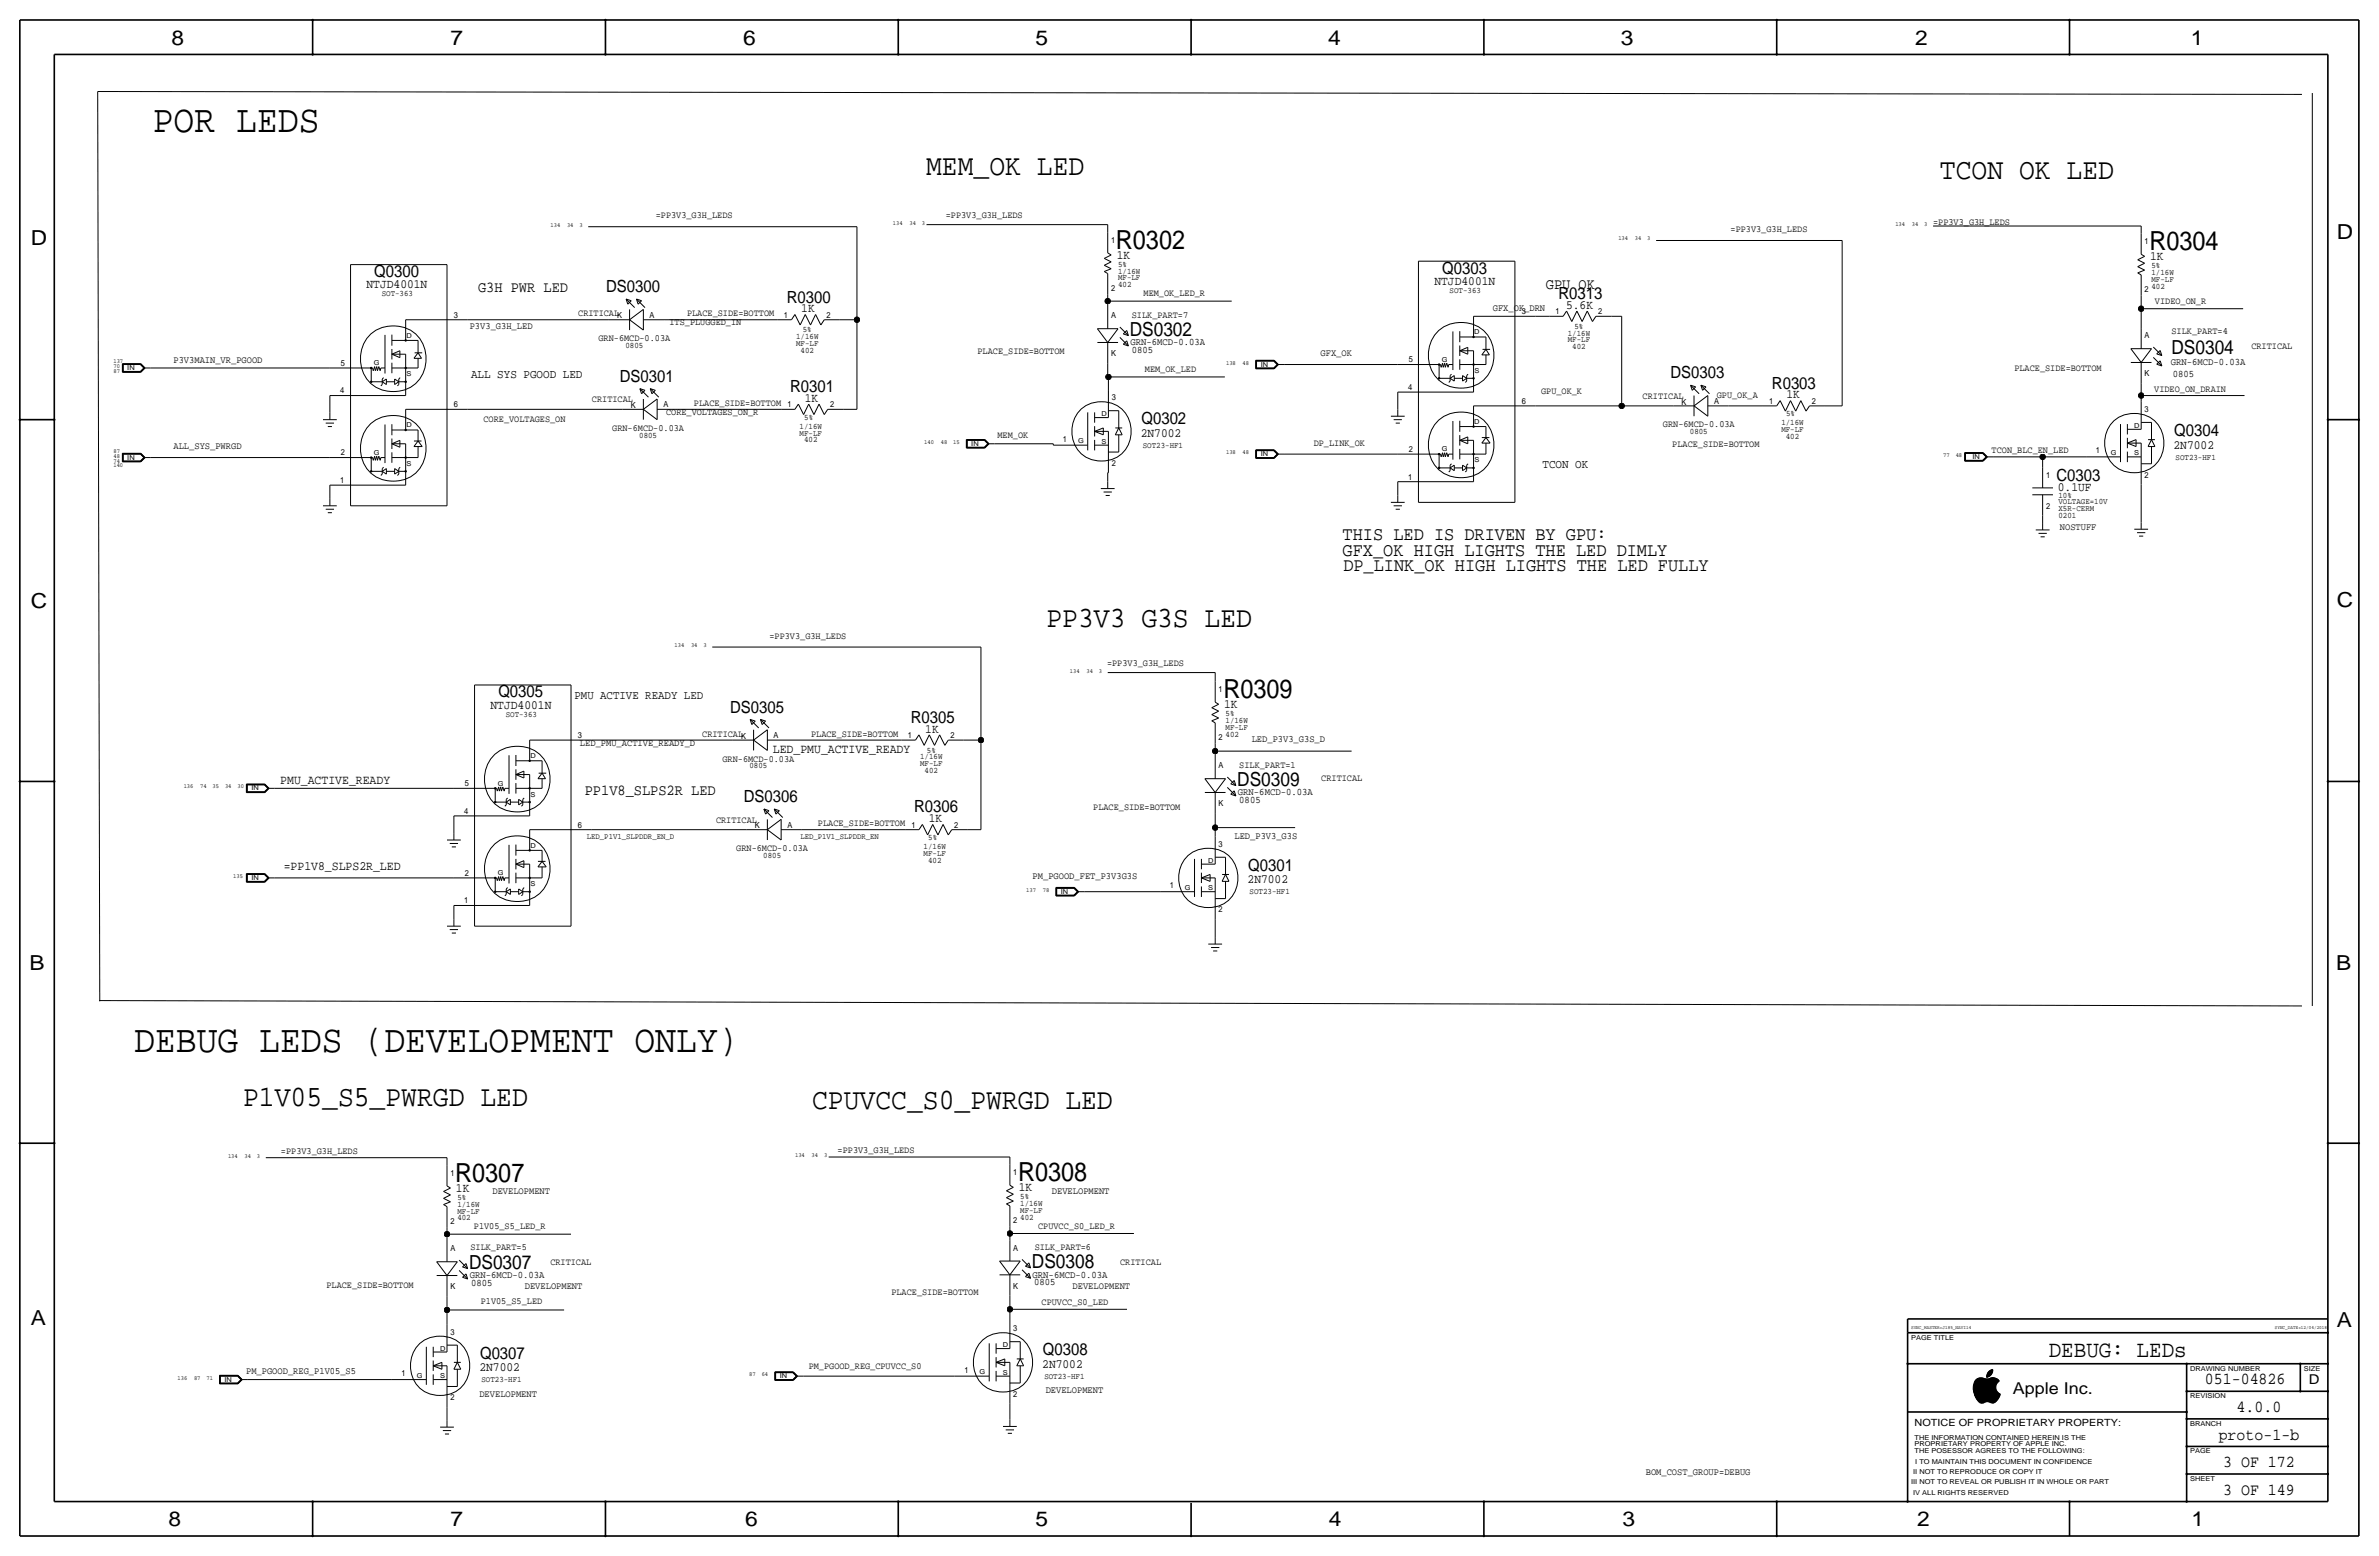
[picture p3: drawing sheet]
<svg xmlns="http://www.w3.org/2000/svg" width="877mm" height="574mm" viewBox="0 0 877 574" stroke-linecap="round" stroke-linejoin="round" font-family="sans-serif">
<defs><g id="words">
<g font-size="14.4">
<text x="56.3" y="48.8">POR LEDS</text>
<text x="49.5" y="387.9">DEBUG LEDS (DEVELOPMENT ONLY)</text>
</g>
<g font-size="10.9">
<text x="341.4" y="64.4">MEM_OK LED</text>
<text x="715.2" y="66">TCON OK LED</text>
<text x="385.8" y="231.1">PP3V3 G3S LED</text>
<text x="89.6" y="407.7">P1V05_S5_PWRGD LED</text>
<text x="299.4" y="408.9">CPUVCC_S0_PWRGD LED</text>
</g>
<g font-size="9.7">
<text x="411.4" y="91.7">R0302</text>
<text x="792.4" y="92.2">R0304</text>
<text x="451.1" y="257.3">R0309</text>
<text x="167.8" y="435.6">R0307</text>
<text x="375.4" y="435.4">R0308</text>
</g>
<text font-size="8.6" x="755.3" y="500.1">DEBUG: LEDs</text>
<g font-size="7.6">
<text x="63.2" y="16.5">8</text>
<text x="166.1" y="16.5">7</text>
<text x="274" y="16.5">6</text>
<text x="381.7" y="16.5">5</text>
<text x="489.7" y="16.5">4</text>
<text x="597.6" y="16.5">3</text>
<text x="706.1" y="16.5">2</text>
<text x="807.7" y="16.5">1</text>
<text x="861.5" y="88.1">D</text>
<text x="11.4" y="90.4">D</text>
<text x="11.4" y="224.3">C</text>
<text x="861.5" y="223.8">C</text>
<text x="10.9" y="357.6">B</text>
<text x="861.3" y="357.4">B</text>
<text x="11.4" y="488.4">A</text>
<text x="861.5" y="489.2">A</text>
<text x="62.2" y="562.6">8</text>
<text x="166.1" y="562.6">7</text>
<text x="274.8" y="562.6">6</text>
<text x="381.7" y="562.6">5</text>
<text x="489.9" y="562.6">4</text>
<text x="598.1" y="562.6">3</text>
<text x="706.8" y="562.6">2</text>
<text x="807.9" y="562.6">1</text>
</g>
<g font-size="7.1">
<text x="416.5" y="123.7">DS0302</text>
<text x="800.6" y="130.3">DS0304</text>
<text x="456.1" y="289.6">DS0309</text>
<text x="172.9" y="467.6">DS0307</text>
<text x="380.4" y="467.4">DS0308</text>
</g>
<g font-size="7">
<text x="495" y="199.1">THIS LED IS DRIVEN BY GPU:</text>
<text x="495" y="205">GFX_OK HIGH LIGHTS THE LED DIMLY</text>
<text x="495.2" y="210.3">DP_LINK_OK HIGH LIGHTS THE LED FULLY</text>
</g>
<g font-size="6.2">
<text x="531.7" y="100.8">Q0303</text>
<text x="138" y="102.1">Q0300</text>
<text x="223.4" y="107.7">DS0300</text>
<text x="290" y="111.5">R0300</text>
<text x="574.5" y="110.2">R0313</text>
<text x="228.5" y="140.7">DS0301</text>
<text x="615.9" y="139.4">DS0303</text>
<text x="653.3" y="143.3">R0303</text>
<text x="291.3" y="144.5">R0301</text>
<text x="420.8" y="156.5">Q0302</text>
<text x="801.6" y="160.8">Q0304</text>
<text x="758.1" y="177.3">C0303</text>
<text x="183.7" y="257">Q0305</text>
<text x="269.2" y="262.6">DS0305</text>
<text x="335.8" y="266.4">R0305</text>
<text x="274.2" y="295.7">DS0306</text>
<text x="337" y="299.5">R0306</text>
<text x="460.2" y="321.1">Q0301</text>
<text x="177" y="500.9">Q0307</text>
<text x="384.5" y="499.6">Q0308</text>
<text x="812.9" y="510.3">051-04826</text>
<text x="824.6" y="520.4">4.0.0</text>
<text x="818" y="530.6">proto-1-b</text>
<text x="819.6" y="540.8">3 OF 172</text>
<text x="819.6" y="550.9">3 OF 149</text>
</g>
<text font-size="6" x="742.1" y="513.9">Apple Inc.</text>
<g font-size="5.6">
<text x="176.2" y="107.7">G3H PWR LED</text>
<text x="569.9" y="106.4">GPU OK</text>
<text x="215.6" y="293.1">PP1V8_SLPS2R LED</text>
</g>
<text font-size="5" x="851.2" y="510.3">D</text>
<g font-size="4.7">
<text x="411.7" y="95.5">1K</text>
<text x="792.7" y="96">1K</text>
<text x="135.1" y="106.2">NTJD4001N</text>
<text x="528.8" y="105">NTJD4001N</text>
<text x="577.4" y="113.8">5.6K</text>
<text x="295.4" y="115.1">1K</text>
<text x="296.7" y="148.1">1K</text>
<text x="658.6" y="146.8">1K</text>
<text x="420.6" y="161">2N7002</text>
<text x="801.3" y="165.4">2N7002</text>
<text x="758.6" y="181.1">0.1UF</text>
<text x="180.8" y="261.2">NTJD4001N</text>
<text x="451.3" y="261.1">1K</text>
<text x="341.1" y="270">1K</text>
<text x="284.9" y="277.4">LED_PMU_ACTIVE_READY</text>
<text x="103.3" y="288.8">PMU_ACTIVE_READY</text>
<text x="342.4" y="303">1K</text>
<text x="104.6" y="320.5">=PP1V8_SLPS2R_LED</text>
<text x="459.9" y="325.6">2N7002</text>
<text x="168.1" y="439.4">1K</text>
<text x="375.6" y="439.2">1K</text>
<text x="176.7" y="505.5">2N7002</text>
<text x="384.3" y="504.2">2N7002</text>
</g>
<g font-size="4.5">
<text x="173.7" y="139.4">ALL SYS PGOOD LED</text>
<text x="568.7" y="172.5">TCON OK</text>
</g>
<text font-size="4.4" x="211.8" y="257.6">PMU ACTIVE READY LED</text>
<g font-size="3.7">
<text x="416.8" y="127.3">GRN-6MCD-0.03A</text>
<text x="417.3" y="130">0805</text>
<text x="800.3" y="134.4">GRN-6MCD-0.03A</text>
<text x="801.1" y="138.9">0805</text>
<text x="456.4" y="293.1">GRN-6MCD-0.03A</text>
<text x="456.9" y="295.9">0805</text>
<text x="173.2" y="471.2">GRN-6MCD-0.03A</text>
<text x="173.7" y="474">0805</text>
<text x="380.7" y="470.9">GRN-6MCD-0.03A</text>
<text x="381.2" y="473.7">0805</text>
<text x="705.8" y="525.5">NOTICE OF PROPRIETARY PROPERTY:</text>
</g>
<g font-size="3.6">
<text x="550.4" y="114.8">GFX_OK_DRN</text>
<text x="173.2" y="121.2">P3V3_G3H_LED</text>
<text x="486.9" y="131.3">GFX_OK</text>
<text x="64" y="133.9">P3V3MAIN_VR_PGOOD</text>
<text x="64" y="165.6">ALL_SYS_PWRGD</text>
<text x="759.4" y="195.3">NOSTUFF</text>
<text x="213.8" y="274.8">LED_PMU_ACTIVE_READY_D</text>
<text x="461.5" y="273.6">LED_P3V3_G3S_D</text>
<text x="455.1" y="309.1">LED_P3V3_G3S</text>
<text x="380.7" y="324.1">PM_PGOOD_FET_P3V3G3S</text>
<text x="181.6" y="440.2">DEVELOPMENT</text>
<text x="387.8" y="439.9">DEVELOPMENT</text>
<text x="193.5" y="475">DEVELOPMENT</text>
<text x="395.4" y="475">DEVELOPMENT</text>
<text x="90.7" y="506.5">PM_PGOOD_REG_P1V05_S5</text>
<text x="176.7" y="514.9">DEVELOPMENT</text>
<text x="385.5" y="513.6">DEVELOPMENT</text>
<text x="606.8" y="543.6">BOM_COST_GROUP=DEBUG</text>
</g>
<g font-size="3.5">
<text x="241.8" y="80.5">=PP3V3_G3H_LEDS</text>
<text x="348.7" y="80.5">=PP3V3_G3H_LEDS</text>
<text x="712.7" y="82.8">=PP3V3_G3H_LEDS</text>
<text x="638" y="85.6">=PP3V3_G3H_LEDS</text>
<text x="421.6" y="109.2">MEM_OK_LED_R</text>
<text x="794.5" y="112">VIDEO_ON_R</text>
<text x="213.2" y="116.6">CRITICAL</text>
<text x="246.8" y="119.9">ITS_PLUGGED_IN</text>
<text x="253.3" y="116.6">PLACE_SIDE=BOTTOM</text>
<text x="417.3" y="117.1">SILK_PART=7</text>
<text x="220.6" y="125.8">GRN-6MCD-0.03A</text>
<text x="800.6" y="122.9">SILK_PART=4</text>
<text x="360.4" y="130.3">PLACE_SIDE=BOTTOM</text>
<text x="830" y="128.8">CRITICAL</text>
<text x="422.1" y="137.2">MEM_OK_LED</text>
<text x="742.6" y="136.9">PLACE_SIDE=BOTTOM</text>
<text x="218.2" y="148.3">CRITICAL</text>
<text x="255.8" y="149.6">PLACE_SIDE=BOTTOM</text>
<text x="568.1" y="145.3">GPU_OK_K</text>
<text x="605.6" y="147.1">CRITICAL</text>
<text x="632.9" y="146.6">GPU_OK_A</text>
<text x="794.2" y="144.5">VIDEO_ON_DRAIN</text>
<text x="178.3" y="155.4">CORE_VOLTAGES_ON</text>
<text x="245.6" y="152.9">CORE_VOLTAGES_ON_R</text>
<text x="225.7" y="158.8">GRN-6MCD-0.03A</text>
<text x="367.7" y="161.5">MEM_OK</text>
<text x="613.1" y="157.5">GRN-6MCD-0.03A</text>
<text x="484.3" y="164.3">DP_LINK_OK</text>
<text x="616.5" y="164.8">PLACE_SIDE=BOTTOM</text>
<text x="734.3" y="166.9">TCON_BLC_EN_LED</text>
<text x="283.7" y="235.5">=PP3V3_G3H_LEDS</text>
<text x="408.1" y="245.6">=PP3V3_G3H_LEDS</text>
<text x="258.9" y="271.5">CRITICAL</text>
<text x="299" y="271.5">PLACE_SIDE=BOTTOM</text>
<text x="266.4" y="280.7">GRN-6MCD-0.03A</text>
<text x="456.9" y="283">SILK_PART=1</text>
<text x="487.1" y="287.8">CRITICAL</text>
<text x="403" y="298.7">PLACE_SIDE=BOTTOM</text>
<text x="264" y="303.3">CRITICAL</text>
<text x="301.6" y="304.5">PLACE_SIDE=BOTTOM</text>
<text x="271.4" y="313.7">GRN-6MCD-0.03A</text>
<text x="103.6" y="425.5">=PP3V3_G3H_LEDS</text>
<text x="308.8" y="424.9">=PP3V3_G3H_LEDS</text>
<text x="174.7" y="453.1">P1V05_S5_LED_R</text>
<text x="382.7" y="452.9">CPUVCC_S0_LED_R</text>
<text x="173.4" y="460.8">SILK_PART=5</text>
<text x="381.5" y="460.8">SILK_PART=6</text>
<text x="202.9" y="466.1">CRITICAL</text>
<text x="413" y="466.1">CRITICAL</text>
<text x="120.3" y="474.7">PLACE_SIDE=BOTTOM</text>
<text x="328.6" y="477.3">PLACE_SIDE=BOTTOM</text>
<text x="177.2" y="480.8">P1V05_S5_LED</text>
<text x="384" y="481.1">CPUVCC_S0_LED</text>
<text x="298.1" y="504.7">PM_PGOOD_REG_CPUVCC_S0</text>
</g>
<g font-size="3.1">
<text x="409.7" y="89.4">1</text>
<text x="790.7" y="89.9">1</text>
<text x="412.2" y="100.8">1/16W</text>
<text x="412.2" y="98.3">5%</text>
<text x="793.2" y="101.3">1/16W</text>
<text x="793.2" y="98.8">5%</text>
<text x="409.7" y="107.2">2</text>
<text x="412.2" y="103.4">MF-LF</text>
<text x="412.2" y="105.9">402</text>
<text x="534.4" y="107.9">SOT-363</text>
<text x="790.7" y="107.7">2</text>
<text x="793.2" y="106.4">402</text>
<text x="793.2" y="103.9">MF-LF</text>
<text x="140.7" y="109.2">SOT-363</text>
<text x="167.3" y="117.1">3</text>
<text x="227.5" y="117.3">K</text>
<text x="239.5" y="117.1">A</text>
<text x="289" y="117.1">1</text>
<text x="304.7" y="117.1">2</text>
<text x="409.7" y="117.3">A</text>
<text x="561" y="115.8">3</text>
<text x="573.5" y="115.8">1</text>
<text x="589.2" y="115.8">2</text>
<text x="293.5" y="125">1/16W</text>
<text x="296" y="122.4">5%</text>
<text x="578" y="123.7">1/16W</text>
<text x="580.5" y="121.2">5%</text>
<text x="790.7" y="124.7">A</text>
<text x="230.6" y="128.3">0805</text>
<text x="293.5" y="127.5">MF-LF</text>
<text x="295.2" y="130">402</text>
<text x="409.7" y="131.3">K</text>
<text x="578" y="126.2">MF-LF</text>
<text x="579.6" y="128.8">402</text>
<text x="125.7" y="134.9">5</text>
<text x="519.4" y="133.6">5</text>
<text x="519.1" y="143.8">4</text>
<text x="790.7" y="138.7">K</text>
<text x="125.4" y="145">4</text>
<text x="409.9" y="147.6">3</text>
<text x="561" y="148.8">6</text>
<text x="619.9" y="149.1">K</text>
<text x="631.9" y="148.8">A</text>
<text x="652.2" y="148.8">1</text>
<text x="668" y="148.8">2</text>
<text x="167.3" y="150.1">6</text>
<text x="232.6" y="150.4">K</text>
<text x="244.6" y="150.1">A</text>
<text x="290.3" y="150.1">1</text>
<text x="296.5" y="154.7">5%</text>
<text x="306" y="150.1">2</text>
<text x="658.4" y="153.4">5%</text>
<text x="790.7" y="151.9">3</text>
<text x="235.7" y="161.3">0805</text>
<text x="294.8" y="160.5">MF-LF</text>
<text x="294.8" y="158">1/16W</text>
<text x="623" y="160">0805</text>
<text x="656.7" y="159.3">MF-LF</text>
<text x="656.7" y="156.7">1/16W</text>
<text x="658.4" y="161.8">402</text>
<text x="125.7" y="167.9">2</text>
<text x="296.4" y="163.1">402</text>
<text x="391.9" y="162.8">1</text>
<text x="421.3" y="165.1">SOT23-HF1</text>
<text x="519.4" y="166.6">2</text>
<text x="772.6" y="167.1">1</text>
<text x="409.9" y="171.7">2</text>
<text x="802.1" y="169.4">SOT23-HF1</text>
<text x="125.4" y="178.1">1</text>
<text x="519.1" y="176.8">1</text>
<text x="754.3" y="176">1</text>
<text x="790.7" y="176">2</text>
<text x="758.9" y="185.9">VOLTAGE=10V</text>
<text x="758.9" y="183.6">10%</text>
<text x="754.3" y="187.5">2</text>
<text x="758.9" y="191">0201</text>
<text x="758.9" y="188.5">X5R-CERM</text>
<text x="449.3" y="255">1</text>
<text x="451.8" y="263.9">5%</text>
<text x="186.5" y="264.2">SOT-363</text>
<text x="451.8" y="269">MF-LF</text>
<text x="451.8" y="266.4">1/16W</text>
<text x="213.1" y="272">3</text>
<text x="273.2" y="272.3">K</text>
<text x="285.2" y="272">A</text>
<text x="334.7" y="272">1</text>
<text x="350.5" y="272">2</text>
<text x="449.3" y="272.8">2</text>
<text x="451.8" y="271.5">402</text>
<text x="339.2" y="279.9">1/16W</text>
<text x="341.7" y="277.4">5%</text>
<text x="276.3" y="283.2">0805</text>
<text x="339.2" y="282.4">MF-LF</text>
<text x="340.9" y="285">402</text>
<text x="449.3" y="283.2">A</text>
<text x="171.4" y="289.8">5</text>
<text x="171.1" y="300">4</text>
<text x="449.3" y="297.2">K</text>
<text x="213.1" y="305.1">6</text>
<text x="278.3" y="305.3">K</text>
<text x="290.3" y="305.1">A</text>
<text x="336" y="305.1">1</text>
<text x="351.7" y="305.1">2</text>
<text x="342.2" y="309.6">5%</text>
<text x="281.4" y="316.2">0805</text>
<text x="340.5" y="315.5">MF-LF</text>
<text x="340.5" y="312.9">1/16W</text>
<text x="449.3" y="312.2">3</text>
<text x="171.4" y="322.8">2</text>
<text x="342.2" y="318">402</text>
<text x="431.2" y="327.4">1</text>
<text x="460.7" y="329.7">SOT23-HF1</text>
<text x="171.1" y="333">1</text>
<text x="449.3" y="336.3">2</text>
<text x="166.1" y="433.3">1</text>
<text x="373.6" y="433.1">1</text>
<text x="168.6" y="442.2">5%</text>
<text x="376.1" y="442">5%</text>
<text x="168.6" y="447.3">MF-LF</text>
<text x="168.6" y="444.8">1/16W</text>
<text x="168.6" y="449.8">402</text>
<text x="376.1" y="444.5">1/16W</text>
<text x="376.1" y="449.6">402</text>
<text x="376.1" y="447">MF-LF</text>
<text x="166.1" y="451.1">2</text>
<text x="373.6" y="450.9">2</text>
<text x="166.1" y="461.3">A</text>
<text x="373.6" y="461">A</text>
<text x="166.1" y="475.2">K</text>
<text x="373.6" y="475">K</text>
<text x="166.1" y="492">3</text>
<text x="373.6" y="490.7">3</text>
<text x="148" y="507.2">1</text>
<text x="177.5" y="509.5">SOT23-HF1</text>
<text x="355.5" y="506">1</text>
<text x="385" y="508.3">SOT23-HF1</text>
<text x="373.6" y="514.9">2</text>
<text x="166.1" y="516.1">2</text>
</g>
<g font-size="3">
<text x="216.4" y="309.1">LED_P1V1_SLPDDR_EN_D</text>
<text x="295.1" y="309.1">LED_P1V1_SLPDDR_EN</text>
</g>
<g font-size="2.5">
<text x="149.8" y="124.5">D</text>
<text x="543.5" y="123.2">D</text>
<text x="46.9" y="136.4">IN</text>
<text x="137.8" y="134.6">G</text>
<text x="464.8" y="135.1">IN</text>
<text x="531.5" y="133.4">G</text>
<text x="543.6" y="137.4">S</text>
<text x="149.9" y="138.7">S</text>
<text x="406.1" y="153.4">D</text>
<text x="149.8" y="157.5">D</text>
<text x="543.5" y="156.2">D</text>
<text x="786.8" y="157.7">D</text>
<text x="137.8" y="167.6">G</text>
<text x="358.1" y="164.3">IN</text>
<text x="397.5" y="163.3">G</text>
<text x="406.1" y="163.6">S</text>
<text x="531.5" y="166.4">G</text>
<text x="778.2" y="167.6">G</text>
<text x="786.8" y="167.9">S</text>
<text x="46.9" y="169.4">IN</text>
<text x="149.9" y="171.7">S</text>
<text x="464.8" y="168.1">IN</text>
<text x="543.6" y="170.4">S</text>
<text x="727.2" y="169.2">IN</text>
<text x="195.6" y="279.4">D</text>
<text x="92.7" y="291.3">IN</text>
<text x="183.5" y="289.6">G</text>
<text x="195.6" y="293.6">S</text>
<text x="195.6" y="312.4">D</text>
<text x="183.5" y="322.6">G</text>
<text x="445.5" y="318">D</text>
<text x="92.7" y="324.4">IN</text>
<text x="195.6" y="326.6">S</text>
<text x="391.1" y="329.4">IN</text>
<text x="436.8" y="327.9">G</text>
<text x="445.5" y="328.2">S</text>
<text x="162.3" y="497.8">D</text>
<text x="369.8" y="496.6">D</text>
<text x="704.5" y="493.8">PAGE TITLE</text>
<text x="82.8" y="509.3">IN</text>
<text x="153.6" y="507.7">G</text>
<text x="162.3" y="508">S</text>
<text x="287.5" y="508">IN</text>
<text x="361.1" y="506.5">G</text>
<text x="369.8" y="506.7">S</text>
<text x="807.4" y="505.2">DRAWING NUMBER</text>
<text x="849.3" y="505.2">SIZE</text>
<text x="807.4" y="515.4">REVISION</text>
<text x="807.4" y="525.5">BRANCH</text>
<text x="705.8" y="533.1">PROPRIETARY PROPERTY OF APPLE INC.</text>
<text x="705.8" y="530.6">THE INFORMATION CONTAINED HEREIN IS THE</text>
<text x="705.8" y="535.7">THE POSESSOR AGREES TO THE FOLLOWING:</text>
<text x="706.1" y="539.5">I TO MAINTAIN THIS DOCUMENT IN CONFIDENCE</text>
<text x="807.4" y="535.7">PAGE</text>
<text x="705.3" y="543.3">II NOT TO REPRODUCE OR COPY IT</text>
<text x="807.4" y="545.8">SHEET</text>
<text x="704.5" y="547.1">III NOT TO REVEAL OR PUBLISH IT IN WHOLE OR PART</text>
<text x="705.3" y="550.9">IV ALL RIGHTS RESERVED</text>
</g>
<g font-size="2.3">
<text x="202.9" y="83.6">134</text>
<text x="209" y="83.6">34</text>
<text x="213.6" y="83.6">3</text>
<text x="329.2" y="82.8">134</text>
<text x="335.3" y="82.8">34</text>
<text x="339.9" y="82.8">3</text>
<text x="698.8" y="83.3">134</text>
<text x="704.8" y="83.3">34</text>
<text x="709.4" y="83.3">3</text>
<text x="596.6" y="88.6">134</text>
<text x="602.7" y="88.6">34</text>
<text x="607.3" y="88.6">3</text>
<text x="41.8" y="135.6">70</text>
<text x="41.8" y="137.5">87</text>
<text x="41.8" y="133.8">137</text>
<text x="452" y="134.4">138</text>
<text x="458.1" y="134.4">48</text>
<text x="41.8" y="166.8">87</text>
<text x="340.8" y="163.6">140</text>
<text x="346.9" y="163.6">48</text>
<text x="351.4" y="163.6">15</text>
<text x="452" y="167.4">138</text>
<text x="458.1" y="167.4">48</text>
<text x="41.8" y="168.7">48</text>
<text x="41.8" y="170.5">74</text>
<text x="41.8" y="172.3">140</text>
<text x="716.4" y="168.4">77</text>
<text x="721" y="168.4">48</text>
<text x="248.7" y="238.5">134</text>
<text x="254.8" y="238.5">34</text>
<text x="259.3" y="238.5">3</text>
<text x="394.5" y="247.9">134</text>
<text x="400.6" y="247.9">34</text>
<text x="405.1" y="247.9">3</text>
<text x="67.7" y="290.6">136</text>
<text x="73.8" y="290.6">74</text>
<text x="78.4" y="290.6">35</text>
<text x="83" y="290.6">34</text>
<text x="87.5" y="290.6">30</text>
<text x="86" y="323.6">135</text>
<text x="378.4" y="328.7">137</text>
<text x="384.5" y="328.7">78</text>
<text x="84.1" y="426.7">134</text>
<text x="90.2" y="426.7">34</text>
<text x="94.7" y="426.7">3</text>
<text x="293.1" y="426.5">134</text>
<text x="299.2" y="426.5">34</text>
<text x="303.8" y="426.5">3</text>
<text x="65.4" y="508.5">136</text>
<text x="71.5" y="508.5">87</text>
<text x="76.1" y="508.5">71</text>
<text x="276.3" y="507.2">87</text>
<text x="280.8" y="507.2">64</text>
</g>
<g font-size="1.8">
<text x="704.5" y="490">SYNC_MASTER=J185_NAVI14</text>
<text x="838.6" y="490">SYNC_DATE=12/04/2018</text>
</g>
</g></defs>
<g fill="none" stroke="#000" stroke-width=".37">
<path d="M848.7 34.8l-812.7-1.1 .8 335.4M852.5 34.3v336.5M129.2 97.5v88.9zM129.2 97.5h35.6zM164.8 97.5v88.9zM216.9 83.6h99zM315.9 83.6v34.3zM341.6 82.8h66.8zM407.1 97.8l2.6 1.3zM407.1 97.8l2.6-1.3zM407.1 95.3l2.6 1.2zM407.1 95.3l2.6-1.3z"/>
<path d="M408.4 82.8v2.8zM408.4 85.6v7.6zM408.4 93.2l1.3 .8zM522.9 96.3v88.9zM522.9 96.3h35.6zM558.5 96.3v88.9zM610.6 88.6h68.5zM679.1 88.6v61zM712.7 83.3h76.7zM788.1 98.3l2.6 1.3zM788.1 98.3l2.6-1.3zM788.1 95.8l2.6 1.2z"/>
<path d="M788.1 95.8l2.6-1.3zM789.4 83.3v2.8zM789.4 86.1v7.6zM789.4 93.7l1.3 .8zM149.6 117.9h22.8zM149.6 117.9v7.6zM172.4 117.9h52.1zM224.5 117.9h7.6zM230.8 110.2l1.9 .6zM230.8 110.2l.6 1.9zM230.8 110.2l3.2 3.2zM231.4 112.1l1.3-1.3z"/>
<path d="M232.1 114v7.7zM232.1 117.9l5.1-3.9zM232.1 117.9l5.1 3.8zM234.6 110.2l3.2 3.2zM234.6 110.2l.7 1.9zM234.6 110.2l1.9 .6zM236.5 110.8l-1.2 1.3zM237.2 117.9h7.6zM237.2 114v7.7zM244.8 117.9h41.9zM286.7 117.9h5.1zM293.1 115.9l-1.3 2z"/>
<path d="M293.1 115.9l1.9 3.9zM296.9 115.9l-1.9 3.9zM296.9 115.9l1.9 3.9zM300.7 115.9l1.9 3.9zM300.7 115.9l-1.9 3.9zM303.9 117.9h5.7zM303.9 117.9l-1.3 1.9zM309.6 117.9h6.3zM315.9 117.9v33zM407.1 100.1l1.3 .7zM407.1 100.1l2.6-1zM408.4 111v2.5z"/>
<path d="M408.4 111h45.7zM408.4 108.5v2.5zM408.4 113.5v7.7zM408.4 100.8v7.7zM543.3 116.6h22.8zM543.3 116.6v7.6zM566.1 116.6h5.1zM571.2 116.6h5.1zM577.5 114.7l-1.2 1.9zM577.5 114.7l2 3.8zM581.4 114.7l-1.9 3.8zM581.4 114.7l1.9 3.8z"/>
<path d="M585.2 114.7l1.9 3.8zM585.2 114.7l-1.9 3.8zM588.4 116.6h5.7zM588.4 116.6l-1.3 1.9zM594.1 116.6h3.8zM597.9 116.6v33zM788.1 100.6l1.3 .7zM788.1 100.6l2.6-1zM789.4 113.8h37.6zM789.4 109v4.8zM789.4 113.8v7.1zM789.4 101.3v7.7z"/>
<path d="M45.1 134.1v3.1zM45.1 137.2h6.8zM45.1 134.1h6.8zM45.2 134.2h6.7zM45.2 134.2v2.9zM45.2 137.1h6.7zM45.3 134.3h6.5zM45.3 134.3v2.7zM45.3 137h6.5zM45.4 134.4h6.4zM45.4 134.4v2.5zM45.4 136.9h6.4z"/>
<path d="M51.8 134.4l1.2 1.2zM51.8 134.3l1.4 1.3zM51.9 134.2l1.4 1.4zM51.9 134.1l1.6 1.5zM51.9 137.2l1.6-1.6zM53 135.6h2.6zM53 135.6l-1.2 1.3zM53.2 135.6l-1.4 1.4zM53.3 135.6l-1.4 1.5zM55.6 135.6h66zM121.6 135.6h15.8zM136.8 123.1a12.2 12.2 0 0 1 20.1 6.8 12 12 0 0 1-15.8 13.9 12.4 12.4 0 0 1-4.3-20.7z"/>
<path d="M136.9 135.6v5.1zM137.4 135.6l.2 1.1zM138.1 135.1l-.5 1.6zM138.1 135.1l.3 1.6zM138.9 135.1l.2 1.6zM138.9 135.1l-.5 1.6zM139.6 135.1l.6 1.6zM139.6 135.1l-.5 1.6zM140.4 135.6l-.2 1.1zM140.4 135.6h1.5zM140.9 139.7l.5-.5zM140.9 139.7v2z"/>
<path d="M141.9 123.4v14.3zM142.4 139.7v2zM144.5 128.6v3.9zM144.5 123.3v4.1zM144.5 135.6h9.6zM144.5 125.5h9.6zM144.5 133.7v3.9zM144.5 130.6h5.1zM144.5 130.6l2.9-1.3zM144.5 130.6l2.9 1.2zM145.5 139.7l1.5 1zM145.5 139.7v2z"/>
<path d="M147 139.7l.5-.5zM147 139.7v2zM147.4 129.3v2.5zM149.6 130.6v15.2zM152.6 132.1h2.8zM152.9 130h2.8zM154.1 132.1v3.5zM154.1 130l1.3 2.1zM154.1 130l-1.5 2.1zM154.1 125.5v4.5zM404.6 121.2l3.8 5zM404.6 121.2h7.6z"/>
<path d="M404.6 126.2h7.6zM408.4 138.9h.2zM408.4 133.9v5zM408.4 126.2v7.7zM408.6 138.9v4.9zM408.6 138.9h43zM412.2 121.2l-3.8 5zM412.9 120.5l3.1 3.2zM412.9 124.4l3.1 3.1zM414.1 123.1l1.9 .6zM414.1 123.1l1.3-1.3zM414.1 126.9l1.3-1.3z"/>
<path d="M414.1 126.9l1.9 .6zM415.4 121.8l.6 1.9zM415.4 125.6l.6 1.9zM462.9 132.8v3.1zM462.9 135.9h6.8zM462.9 132.8h6.8zM463 132.9h6.7zM463 132.9v2.9zM463 135.8h6.7zM463.1 133h6.5zM463.1 133v2.7zM463.1 135.7h6.5z"/>
<path d="M463.2 133.1h6.4zM463.2 133.1v2.5zM463.2 135.6h6.4zM469.6 133.1l1.3 1.3zM469.6 133l1.4 1.4zM469.7 132.9l1.5 1.5zM469.7 132.8l1.6 1.6zM469.7 135.9l1.6-1.5zM470.9 134.4h2.5zM470.9 134.4l-1.3 1.2zM471 134.4l-1.4 1.3zM471.2 134.4l-1.5 1.4z"/>
<path d="M473.4 134.4h41.9zM515.3 134.4h15.8zM530.5 121.8a12.2 12.2 0 0 1 20.1 6.8 12 12 0 0 1-15.8 13.9 12.4 12.4 0 0 1-4.3-20.7zM530.6 134.4v5zM530.6 139.4h4zM531.1 134.4l.2 1zM531.8 133.9l-.5 1.5zM531.8 133.9l.3 1.5zM532.6 133.9l.2 1.5zM532.6 133.9l-.5 1.5zM533.3 133.9l.6 1.5zM533.3 133.9l-.5 1.5z"/>
<path d="M534.1 134.4l-.2 1zM534.1 134.4h1.5zM534.6 138.4v2.1zM534.6 139.4l1.5 1.1zM534.6 139.4l1.5-1zM535.1 137.9l-.5 .5zM535.6 122.2v14.2zM536.1 139.4h3.1zM536.1 138.4v2.1zM538.2 127.4v3.8zM538.2 122.1v4zM538.2 134.4h9.6z"/>
<path d="M538.2 124.2h9.6zM538.2 132.4v3.9zM538.2 129.3h5.1zM538.2 129.3l2.9-1.3zM538.2 129.3l2.9 1.3zM539.2 138.4l1.5 1zM539.2 138.4v2.1zM540.7 139.4h2.6zM540.7 138.4l.5-.5zM540.7 138.4v2.1zM541.1 128v2.6zM543.3 129.3v15.2z"/>
<path d="M546.3 130.8h2.8zM546.6 128.8h2.8zM547.8 130.8v3.6zM547.8 128.8l1.3 2zM547.8 128.8l-1.5 2zM547.8 124.2v4.6zM785.6 128.5l3.8 5.1zM785.6 128.5h7.6zM785.6 133.6h7.6zM789.4 120.9v7.6zM789.4 133.6v7.6zM793.2 128.5l-3.8 5.1z"/>
<path d="M793.9 127.9l3.1 3.2zM793.9 131.7l3.1 3.2zM795.1 130.5l1.9 .6zM795.1 130.5l1.3-1.3zM795.1 134.3l1.3-1.3zM795.1 134.3l1.9 .6zM796.4 129.2l.6 1.9zM796.4 133l.6 1.9zM119.1 154.7h5.1zM120.1 156h3zM120.9 157.2h1.5zM121.6 145.8v6.3z"/>
<path d="M121.6 152.1v2.6zM121.6 145.8h28zM136.8 156.1a12.2 12.2 0 0 1 20.1 6.8 12 12 0 0 1-15.8 13.9 12.4 12.4 0 0 1-4.3-20.7zM136.9 140.7h4zM140.4 142.2l.5-.5zM140.9 140.7l1.5 1zM140.9 140.7l1.5-1zM141.9 156.5v14.2zM142.4 140.7h3.1zM144.5 156.4v4zM144.5 158.5h9.6zM145.5 141.7l1.5-1z"/>
<path d="M146.5 142.2l.5-.5zM147 140.7h2.6zM149.6 150.9v7.6zM149.6 150.9h22.8zM154.1 158.5v4.1zM172.4 150.9h57.2zM229.6 150.9h7.6zM235.9 143.3l1.9 .6zM235.9 143.3l.6 1.8zM235.9 143.3l3.2 3.1zM236.5 145.1l1.3-1.2zM237.2 147.1v7.6z"/>
<path d="M237.2 150.9l5.1-3.8zM237.2 150.9l5.1 3.8zM239.7 143.3l3.2 3.1zM239.7 143.3l.6 1.8zM239.7 143.3l1.9 .6zM240.3 145.1l1.3-1.2zM242.3 150.9h7.6zM242.3 147.1v7.6zM249.9 150.9h38.1zM288 150.9h5.1zM294.3 148.9l-1.2 2zM294.3 148.9l2 3.9z"/>
<path d="M298.1 148.9l-1.8 3.9zM298.1 148.9l2 3.9zM302 148.9l1.9 3.9zM302 148.9l-1.9 3.9zM305.2 150.9h5.6zM305.2 150.9l-1.3 1.9zM310.8 150.9h5.1zM398.4 151a11 11 0 0 1 18.5 6.5 10.9 10.9 0 0 1-10.1 12.4 10.9 10.9 0 0 1-11.6-10.9 11.2 11.2 0 0 1 3.2-8zM401 152v14zM403.6 153.9h5zM403.6 157.1v3.8zM403.6 152v3.8z"/>
<path d="M403.6 159l3.2 1.3zM403.6 159l3.2-1.3zM403.6 159h5zM406.8 157.7v2.6zM408.6 159v15.2zM408.6 143.8v10.1zM408.6 151.4h3.8zM411.2 157.7h2.5zM412.4 151.4v6.3zM412.4 157.7l1.3 2.6zM412.4 157.7l-1.2 2.6zM512.8 153.4h5.1z"/>
<path d="M513.8 154.7h3zM514.6 156h1.5zM515.3 144.5v6.4zM515.3 144.5h28zM515.3 150.9v2.5zM530.5 154.8a12.2 12.2 0 0 1 20.1 6.8 12 12 0 0 1-15.8 14 12.4 12.4 0 0 1-4.3-20.8zM534.1 141l.5-.5zM535.6 155.2v14.2zM538.2 155.1v4.1zM538.2 157.2h9.6zM539.2 140.5l1.5-1.1zM540.7 140.5l-.5 .5z"/>
<path d="M543.3 149.6v7.6zM543.3 149.6h22.8zM547.8 157.2v4.1zM566.1 149.6h31.8zM597.9 149.6h19zM616.9 149.6h7.6zM623.3 142l1.8 .6zM623.3 142l.6 1.9zM623.3 142l3.1 3.1zM624.5 145.8v7.6zM624.5 149.6l5.1-3.8zM624.5 149.6l5.1 3.8z"/>
<path d="M625.1 142.6l-1.2 1.3zM627.1 142l3.1 3.1zM627.1 142l.6 1.9zM627.1 142l1.9 .6zM629 142.6l-1.3 1.3zM629.6 149.6h7.6zM629.6 145.8v7.6zM637.2 149.6h12.7zM649.9 149.6h5.1zM656.3 147.7l-1.3 1.9zM656.3 147.7l1.9 3.8zM660.1 147.7l-1.9 3.8z"/>
<path d="M660.1 147.7l1.9 3.8zM663.9 147.7l1.9 3.8zM663.9 147.7l-1.9 3.8zM667.1 149.6h5.7zM667.1 149.6l-1.3 1.9zM672.8 149.6h6.3zM779.2 155.3a11 11 0 0 1 18.5 6.5 10.9 10.9 0 0 1-10.1 12.5 10.9 10.9 0 0 1-11.7-11 11.2 11.2 0 0 1 3.3-8zM781.8 156.3v14zM784.3 158.2h5.1zM784.3 156.3v3.8zM789.4 141.2v4.6zM789.4 145.8h38.1z"/>
<path d="M789.4 145.8v2.3zM789.4 148.1v10.1zM789.4 155.7h3.8zM793.2 155.7v6.4zM45.1 167.1v3.1zM45.1 170.2h6.8zM45.1 167.1h6.8zM45.2 167.2h6.7zM45.2 167.2v2.9zM45.2 170.1h6.7zM45.3 167.3h6.5zM45.3 167.3v2.7z"/>
<path d="M45.3 170h6.5zM45.4 167.4h6.4zM45.4 167.4v2.5zM45.4 169.9h6.4zM51.8 167.4l1.2 1.3zM51.8 169.9l1.2-1.2zM51.8 167.3l1.4 1.4zM51.8 170l1.4-1.3zM51.9 167.2l1.4 1.5zM51.9 170.1l1.4-1.4zM51.9 167.1l1.6 1.6zM53 168.7h2.6z"/>
<path d="M53.5 168.7l-1.6 1.5zM55.6 168.7h66zM121.6 178.8v5.1zM121.6 168.7h15.8zM121.6 178.8h28zM136.9 168.7v5zM136.9 173.7h4zM137.4 168.7l.2 1zM138.1 168.1l-.5 1.6zM138.1 168.1l.3 1.6zM138.9 168.1l-.5 1.6zM138.9 168.1l.2 1.6z"/>
<path d="M139.6 168.1l-.5 1.6zM139.6 168.1l.6 1.6zM140.4 168.7l-.2 1zM140.4 168.7h1.5zM140.9 172.7v2.1zM140.9 173.7l1.5 1.1zM140.9 173.7l1.5-1zM140.9 172.7l.5-.5zM140.9 174.8l-.5 .5zM142.4 172.7v2.1zM142.4 173.7h3.1zM144.5 161.6v3.9z"/>
<path d="M144.5 166.7v3.9zM144.5 168.7h9.6zM144.5 163.6h5.1zM144.5 163.6l2.9-1.3zM144.5 163.6l2.9 1.2zM145.5 172.7v2.1zM145.5 174.8l1.5-1.1zM145.5 172.7l1.5 1zM147 172.7v2.1zM147 173.7h2.6zM147 172.7l.5-.5zM147 174.8l-.5 .5z"/>
<path d="M147.4 162.3v2.5zM149.6 163.6v15.2zM152.6 162.6h2.8zM152.6 164.6h3.1zM154.1 164.6v4.1zM154.1 162.6l-1.5 2zM154.1 162.6l1.6 2zM356.3 162v3.2zM356.3 165.2h6.8zM356.3 162h6.8zM356.4 162.1h6.6zM356.4 162.1v2.9z"/>
<path d="M356.4 165h6.6zM356.5 162.2h6.5zM356.5 162.2v2.7zM356.5 164.9h6.5zM356.6 162.3h6.3zM356.6 162.3v2.5zM356.6 164.8h6.3zM362.9 162.3l1.3 1.3zM362.9 164.8l1.3-1.2zM363 162.2l1.3 1.4zM363 162.1l1.5 1.5zM363 165l1.5-1.4z"/>
<path d="M363.1 162l1.5 1.6zM364.2 163.6h2.5zM364.3 163.6l-1.3 1.3zM364.6 163.6l-1.5 1.6zM366.7 163.6h21.6zM388.3 163.6v.5zM388.3 164.1h12.7zM403.6 164.1h5zM403.6 162.2v3.8zM408.4 174.2h.2zM408.4 174.2v3.3zM408.4 177.5v2.6z"/>
<path d="M408.6 166.6h3.8zM411.2 160.3h2.5zM412.4 160.3v6.3zM462.9 165.8v3.2zM462.9 169h6.8zM462.9 165.8h6.8zM463 165.9h6.7zM463 165.9v3zM463 168.9h6.7zM463.1 166h6.5zM463.1 166v2.8zM463.1 168.8h6.5z"/>
<path d="M463.2 166.1h6.4zM463.2 166.1v2.6zM463.2 168.7h6.4zM469.6 166.1l1.3 1.3zM469.6 166l1.4 1.4zM469.7 165.9l1.5 1.5zM469.7 168.9l1.5-1.5zM469.7 165.8l1.6 1.6zM469.7 169l1.6-1.6zM470.9 167.4h2.5zM470.9 167.4l-1.3 1.3zM471 167.4l-1.4 1.4z"/>
<path d="M473.4 167.4h41.9zM515.3 177.5v5.1zM515.3 167.4h15.8zM515.3 177.5h28zM530.6 167.4v5.1zM530.6 172.5h4zM531.1 167.4l.2 1zM531.8 166.9l-.5 1.5zM531.8 166.9l.3 1.5zM532.6 166.9l-.5 1.5zM532.6 166.9l.2 1.5zM533.3 166.9l-.5 1.5z"/>
<path d="M533.3 166.9l.6 1.5zM534.1 167.4l-.2 1zM534.1 167.4h1.5zM534.1 174l.5-.5zM534.6 171.5v2zM534.6 172.5l1.5 1zM534.6 172.5l1.5-1zM535.1 170.9l-.5 .6zM536.1 171.5v2zM536.1 172.5h3.1zM538.2 160.4v3.8zM538.2 165.5v3.8z"/>
<path d="M538.2 167.4h9.6zM538.2 162.3h5.1zM538.2 162.3l2.9-1.3zM538.2 162.3l2.9 1.3zM539.2 171.5v2zM539.2 173.5l1.5-1zM539.2 171.5l1.5 1zM540.7 171.5v2zM540.7 172.5h2.6zM540.7 171.5l.5-.6zM540.7 173.5l-.5 .5zM541.1 161v2.6z"/>
<path d="M543.3 162.3v15.2zM546.3 161.3h2.8zM546.3 163.3h3.1zM547.8 163.3v4.1zM547.8 161.3l-1.5 2zM547.8 161.3l1.6 2zM724.3 166.8h6.8zM724.3 166.8v3.2zM724.3 170h6.8zM724.4 166.9h6.7zM724.4 166.9v3zM724.4 169.9h6.7z"/>
<path d="M724.5 167h6.5zM724.5 167v2.8zM724.5 169.8h6.5zM724.6 167.1h6.4zM724.6 167.1v2.6zM724.6 169.7h6.4zM731 167.1l1.2 1.3zM731 167l1.4 1.4zM731 169.8l1.4-1.4zM731.1 166.9l1.4 1.5zM731.1 169.9l1.4-1.5zM731.1 166.8l1.6 1.6z"/>
<path d="M731.1 170l1.6-1.6zM732.2 168.4h2.6zM732.2 168.4l-1.2 1.3zM734.8 168.4h18.3zM749.2 179.8h7.7zM753.1 168.4h16zM753.1 168.4v3.8zM753.1 172.2v7.6zM769.1 168.4h12.7zM784.3 168.4h5.1zM784.3 161.4v3.8zM784.3 163.3l3.2 1.3z"/>
<path d="M784.3 163.3l3.2-1.2zM784.3 163.3h5.1zM784.3 166.5v3.8zM787.5 162.1v2.5zM789.4 178.6v13.9zM789.4 163.3v15.3zM789.4 170.9h3.8zM791.9 164.6h2.6zM791.9 162.1h2.6zM793.2 162.1l1.3 2.5zM793.2 162.1l-1.3 2.5zM793.2 164.6v6.3z"/>
<path d="M119.1 186.4h5.1zM120.1 187.7h3zM120.9 189h1.5zM121.6 183.9v2.5zM129.2 186.4h35.6zM405.8 180.1h5.1zM406.9 181.4h3zM407.6 182.6h1.5zM512.8 185.2h5.1zM513.8 186.4h3zM514.6 187.7h1.5zM515.3 182.6v2.6z"/>
<path d="M522.9 185.2h35.6zM749.2 182.4h7.7zM750.5 195.3h5.1zM751.5 196.6h3.1zM752.3 197.9h1.5zM753.1 190v2.8zM753.1 192.8v2.5zM753.1 182.4v7.6zM786.8 195.1h5.1zM787.9 196.3h3zM788.6 197.6h1.5zM789.4 192.5v2.6z"/>
<path d="M262.6 238.5h99zM361.6 238.5v34.3zM175 252.5v88.9zM175 252.5h35.5zM210.5 252.5v88.9zM408.4 247.9h39.6zM448 247.9v3.3zM448 251.2v7.6zM448 258.8l1.3 .8zM182.5 278a12.2 12.2 0 0 1 20.1 6.8 12 12 0 0 1-15.7 13.9 12.4 12.4 0 0 1-4.4-20.7zM187.7 278.4v14.2zM190.2 278.3v4z"/>
<path d="M195.3 272.8h22.8zM195.3 272.8v7.6zM218.1 272.8h52.1zM270.2 272.8h7.6zM276.6 265.2l1.8 .6zM276.6 265.2l.6 1.9zM276.6 265.2l3.1 3.1zM277.8 269v7.6zM277.8 272.8l5.1-3.8zM277.8 272.8l5.1 3.8zM278.4 265.8l-1.2 1.3zM280.4 265.2l3.1 3.1z"/>
<path d="M280.4 265.2l.6 1.9zM280.4 265.2l1.8 .6zM282.2 265.8l-1.2 1.3zM282.9 272.8h7.6zM282.9 269v7.6zM290.5 272.8h41.9zM332.4 272.8h5.1zM338.8 270.9l-1.3 1.9zM338.8 270.9l1.9 3.8zM342.6 270.9l-1.9 3.8zM342.6 270.9l1.9 3.8zM346.4 270.9l1.9 3.8z"/>
<path d="M346.4 270.9l-1.9 3.8zM349.6 272.8h5.7zM349.6 272.8l-1.3 1.9zM355.3 272.8h6.3zM361.6 272.8v33zM446.7 265.7l1.3 .7zM446.7 265.7l2.6-1zM446.7 263.4l2.6 1.3zM446.7 263.4l2.6-1.3zM446.7 260.9l2.6 1.2zM446.7 260.9l2.6-1.3zM448 276.9v2.5z"/>
<path d="M448 276.9h50.3zM448 274.1v2.8zM448 279.4v7.6zM448 266.4v7.7zM90.8 289v3.2zM90.8 292.2h6.8zM90.8 289h6.8zM90.9 289.1h6.7zM90.9 289.1v2.9zM90.9 292h6.7zM91 289.2h6.5zM91 289.2v2.7z"/>
<path d="M91 291.9h6.5zM91.1 289.3h6.4zM91.1 289.3v2.5zM91.1 291.8h6.4zM97.5 289.3l1.3 1.3zM97.5 289.2l1.4 1.4zM97.5 291.9l1.4-1.3zM97.6 289.1l1.5 1.5zM97.6 292l1.5-1.4zM97.6 289l1.6 1.6zM97.6 292.2l1.6-1.6zM98.8 290.6h2.5z"/>
<path d="M98.8 290.6l-1.3 1.2zM101.3 290.6h66zM167.3 290.6h15.8zM182.6 290.6v5.1zM182.6 295.7h4zM183.1 290.6l.2 1zM183.8 290.1l-.5 1.5zM183.8 290.1l.3 1.5zM184.6 290.1l.3 1.5zM184.6 290.1l-.5 1.5zM185.4 290.1l.5 1.5zM185.4 290.1l-.5 1.5z"/>
<path d="M186.1 297.2l.5-.5zM186.1 290.6l-.2 1zM186.1 290.6h1.6zM186.6 294.6v2.1zM186.6 295.7l1.6 1zM186.6 295.7l1.6-1.1zM187.1 294.1l-.5 .5zM188.2 295.7h3zM188.2 294.6v2.1zM190.2 283.6v3.8zM190.2 290.6h9.6zM190.2 280.4h9.6z"/>
<path d="M190.2 288.6v3.9zM190.2 285.5h5.1zM190.2 285.5l2.9-1.3zM190.2 285.5l2.9 1.3zM191.2 296.7l1.5-1zM191.2 294.6l1.5 1.1zM191.2 294.6v2.1zM192.7 295.7h2.6zM192.7 294.6l.5-.5zM192.7 294.6v2.1zM192.7 296.7l-.5 .5zM193.1 284.2v2.6z"/>
<path d="M195.3 285.5v15.2zM198.3 287h2.8zM198.6 285h2.8zM199.8 287v3.6zM199.8 285l1.3 2zM199.8 285l-1.5 2zM199.8 280.4v4.6zM281.6 298.2l1.9 .6zM281.6 298.2l.6 1.9zM281.6 298.2l3.2 3.1zM283.5 298.8l-1.3 1.3zM285.4 298.2l3.2 3.1z"/>
<path d="M285.4 298.2l.7 1.9zM285.4 298.2l1.9 .6zM287.3 298.8l-1.2 1.3zM444.2 287l3.8 5.1zM444.2 287h7.6zM444.2 292.1h7.6zM448 299.7v5.4zM448 292.1v7.6zM451.8 287l-3.8 5.1zM452.5 286.4l3.1 3.2zM452.5 290.2l3.1 3.2zM453.7 289l1.9 .6z"/>
<path d="M453.7 292.8l1.3-1.3zM453.7 292.8l1.9 .6zM455 287.7l.6 1.9zM455 287.7l-1.3 1.3zM455 291.5l.6 1.9zM164.8 309.6h5.1zM165.8 310.9h3.1zM166.6 312.2h1.5zM167.3 300.7v6.4zM167.3 300.7h28zM167.3 307.1v2.5zM182.5 311a12.2 12.2 0 0 1 20.1 6.8 12 12 0 0 1-15.7 14 12.4 12.4 0 0 1-4.4-20.8z"/>
<path d="M187.7 311.4v14.2zM190.2 316.6v3.8zM190.2 311.3v4.1zM190.2 313.4h9.6zM190.2 318.5h5.1zM190.2 318.5l2.9-1.3zM190.2 318.5l2.9 1.3zM193.1 317.2v2.6zM195.3 305.8v7.6zM195.3 305.8h22.8zM195.3 318.5v15.3zM198.3 317.5h2.8z"/>
<path d="M198.3 319.5h3.1zM199.8 319.5v4.1zM199.8 317.5l-1.5 2zM199.8 317.5l1.6 2zM199.8 313.4v4.1zM218.1 305.8h57.2zM275.3 305.8h7.6zM282.9 302v7.6zM282.9 305.8l5.1-3.8zM282.9 305.8l5.1 3.8zM288 305.8h7.6zM288 302v7.6z"/>
<path d="M295.6 305.8h38.1zM333.7 305.8h5.1zM340.1 303.9l-1.3 1.9zM340.1 303.9l1.9 3.8zM343.9 303.9l-1.9 3.8zM343.9 303.9l1.9 3.8zM347.7 303.9l1.9 3.8zM347.7 303.9l-1.9 3.8zM350.9 305.8h5.7zM350.9 305.8l-1.3 1.9zM356.6 305.8h5zM437.8 315.5a11 11 0 0 1 18.5 6.6 10.9 10.9 0 0 1-10.1 12.4 10.9 10.9 0 0 1-11.7-10.9 11.2 11.2 0 0 1 3.3-8.1z"/>
<path d="M440.4 316.6v14zM442.9 318.5h5.1zM442.9 316.6v3.8zM448 305.1h29.5zM448 305.1v3.3zM448 308.4v10.1zM448 316h3.8zM451.8 316v6.3zM90.8 322v3.2zM90.8 325.2h6.8zM90.8 322h6.8zM90.9 322.1h6.7z"/>
<path d="M90.9 322.1v3zM90.9 325.1h6.7zM91 322.2h6.5zM91 322.2v2.8zM91 325h6.5zM91.1 322.3h6.4zM91.1 322.3v2.6zM91.1 324.9h6.4zM97.5 322.3l1.3 1.3zM97.5 322.2l1.4 1.4zM97.6 322.1l1.5 1.5zM97.6 322l1.6 1.6z"/>
<path d="M97.6 325.2l1.6-1.6zM98.8 323.6h2.5zM98.8 323.6l-1.3 1.3zM98.9 323.6l-1.4 1.4zM99.1 323.6l-1.5 1.5zM101.3 323.6h66zM167.3 333.8v5zM167.3 338.8v2.6zM167.3 323.6h15.8zM167.3 333.8h28zM182.6 323.6v5.1zM182.6 328.7h4z"/>
<path d="M183.1 323.6l.2 1zM183.8 323.1l-.5 1.5zM183.8 323.1l.3 1.5zM184.6 323.1l-.5 1.5zM184.6 323.1l.3 1.5zM185.4 323.1l-.5 1.5zM185.4 323.1l.5 1.5zM186.1 323.6l-.2 1zM186.1 323.6h1.6zM186.1 330.2l.5-.5zM186.6 327.7v2zM186.6 328.7l1.6 1z"/>
<path d="M186.6 328.7l1.6-1zM187.1 327.2l-.5 .5zM188.2 327.7v2zM188.2 328.7h3zM190.2 321.7v3.8zM190.2 323.6h9.6zM191.2 327.7v2zM191.2 329.7l1.5-1zM191.2 327.7l1.5 1zM192.7 327.7v2zM192.7 328.7h2.6zM192.7 329.7l-.5 .5z"/>
<path d="M193.2 327.2l-.5 .5zM389.3 327.1v3.2zM389.3 330.3h6.8zM389.3 327.1h6.8zM389.4 327.2h6.6zM389.4 327.2v2.9zM389.4 330.1h6.6zM389.5 327.3h6.5zM389.5 327.3v2.7zM389.5 330h6.5zM389.6 327.4h6.3zM389.6 327.4v2.5z"/>
<path d="M389.6 329.9h6.3zM395.9 327.4l1.3 1.3zM395.9 329.9l1.3-1.2zM396 327.3l1.4 1.4zM396 330l1.4-1.3zM396 327.2l1.5 1.5zM396 330.1l1.5-1.4zM396.1 327.1l1.6 1.6zM396.1 330.3l1.6-1.6zM397.2 328.7h2.5zM399.7 328.7h28zM427.7 328.7h12.7z"/>
<path d="M442.9 328.7h5.1zM442.9 321.7v3.8zM442.9 323.6l3.2 1.3zM442.9 323.6l3.2-1.3zM442.9 323.6h5.1zM442.9 326.7v3.9zM446.1 322.3v2.6zM448 338.8v6.6zM448 323.6v15.2zM448 331.2h3.8zM450.5 324.9h2.6zM450.5 322.3h2.6z"/>
<path d="M451.8 322.3l1.3 2.6zM451.8 322.3l-1.3 2.6zM451.8 324.9v6.3zM164.8 341.4h5.1zM165.8 342.6h3.1zM166.6 343.9h1.5zM175 341.4h35.5zM445.5 348h5zM446.5 349.2h3zM447.2 350.5h1.6zM448 345.4v2.6zM36.5 368.8l812.2 2"/>
<path d="M98 426.7h66.8zM163.5 439.2l2.6 1.2zM163.5 439.2l2.6-1.3zM164.8 426.7v2.8zM164.8 429.5v7.6zM164.8 437.1l1.3 .8zM305.5 426.5h66.8zM371 438.9l2.6 1.3zM371 438.9l2.6-1.3zM372.3 426.5v2.8zM372.3 429.3v7.6zM372.3 436.9l1.3 .7z"/>
<path d="M163.5 444l1.3 .8zM163.5 444l2.6-1zM163.5 441.7l2.6 1.3zM163.5 441.7l2.6-1.3zM164.8 454.9h45.7zM164.8 452.4v2.5zM164.8 454.9v2.6zM164.8 457.5v7.6zM164.8 444.8v7.6zM371 443.7l1.3 .8zM371 443.7l2.6-1zM371 441.5l2.6 1.2z"/>
<path d="M371 441.5l2.6-1.3zM372.3 454.7h45.7zM372.3 452.1v2.6zM372.3 454.7v2.5zM372.3 457.2v7.6zM372.3 444.5v7.6zM161 465.1l3.8 5.1zM161 465.1h7.6zM161 470.2h7.6zM164.8 477.8v5.1zM164.8 470.2v7.6zM168.6 465.1l-3.8 5.1z"/>
<path d="M169.3 464.5l3.1 3.1zM169.3 468.3l3.1 3.1zM170.5 467l1.9 .6zM170.5 470.8l1.9 .6zM171.8 465.7l.6 1.9zM171.8 465.7l-1.3 1.3zM171.8 469.5l.6 1.9zM171.8 469.5l-1.3 1.3zM368.5 464.8l3.8 5.1zM368.5 464.8h7.6zM368.5 469.9h7.6zM372.3 477.5v5.1z"/>
<path d="M372.3 469.9v7.6zM376.1 464.8l-3.8 5.1zM376.8 464.2l3.1 3.2zM376.8 468l3.1 3.2zM378.1 466.8l1.8 .6zM378.1 466.8l1.2-1.3zM378.1 470.6l1.2-1.3zM378.1 470.6l1.8 .6zM379.3 465.5l.6 1.9zM379.3 469.3l.6 1.9zM154.6 495.4a11 11 0 0 1 18.5 6.5 10.9 10.9 0 0 1-10.1 12.5 10.9 10.9 0 0 1-11.7-11 11.2 11.2 0 0 1 3.3-8zM157.2 496.4v14z"/>
<path d="M159.7 498.3h5.1zM159.7 496.4v3.8zM164.8 482.9h43.2zM164.8 482.9v5.3zM164.8 488.2v10.1zM164.8 495.8h3.8zM168.6 495.8v6.4zM362.1 494.1a11 11 0 0 1 18.5 6.6 10.9 10.9 0 0 1-10.1 12.4 10.9 10.9 0 0 1-11.6-10.9 11.2 11.2 0 0 1 3.2-8.1zM364.7 495.1v14.1zM367.2 497.1h5.1zM367.2 495.1v3.9zM372.3 482.6h43.2z"/>
<path d="M372.3 482.6v4.3zM372.3 486.9v10.2zM372.3 494.5h3.8zM376.1 494.5v6.4zM80.9 506.9v3.2zM80.9 510.1h6.8zM80.9 506.9h6.8zM81 507h6.7zM81 507v3zM81 510h6.7zM81.1 507.1h6.5zM81.1 507.1v2.8z"/>
<path d="M81.1 509.9h6.5zM81.2 507.2h6.4zM81.2 507.2v2.6zM81.2 509.8h6.4zM87.6 507.2l1.2 1.3zM87.6 507.1l1.4 1.4zM87.6 509.9l1.4-1.4zM87.7 507l1.5 1.5zM87.7 506.9l1.6 1.6zM87.7 510.1l1.6-1.6zM88.8 508.5h2.6zM88.8 508.5l-1.2 1.3z"/>
<path d="M89.2 508.5l-1.5 1.5zM91.4 508.5h53.1zM144.5 508.5h12.7zM159.7 508.5h5.1zM159.7 501.5v3.8zM159.7 503.4l3.2 1.3zM159.7 503.4l3.2-1.2zM159.7 503.4h5.1zM159.7 506.6v3.8zM162.9 502.2v2.5zM164.8 518.7v4.8zM164.8 503.4v15.3z"/>
<path d="M164.8 511h3.8zM167.3 504.7h2.6zM167.3 502.2h2.6zM168.6 502.2l1.3 2.5zM168.6 502.2l-1.3 2.5zM168.6 504.7v6.3zM285.6 505.7v3.1zM285.6 508.8h6.9zM285.6 505.7h6.9zM285.8 505.8h6.6zM285.8 505.8v2.9zM285.8 508.7h6.6z"/>
<path d="M285.9 505.9h6.5zM285.9 505.9v2.7zM285.9 508.6h6.5zM286 506h6.3zM286 506v2.5zM286 508.5h6.3zM292.3 506l1.3 1.2zM292.3 508.5l1.3-1.3zM292.4 505.9l1.3 1.3zM292.4 508.6l1.3-1.4zM292.4 505.8l1.5 1.4zM292.5 505.7l1.5 1.5z"/>
<path d="M293.6 507.2h2.5zM293.9 507.2l-1.5 1.5zM294 507.2l-1.5 1.6zM296.1 507.2h55.9zM352 507.2h12.7zM367.2 507.2h5.1zM367.2 500.2v3.8zM367.2 502.2l3.2 1.2zM367.2 502.2l3.2-1.3zM367.2 502.2h5.1zM367.2 505.3v3.9zM370.4 500.9v2.5z"/>
<path d="M372.3 517.4v5.8zM372.3 502.2v15.2zM372.3 509.8h3.8zM374.9 503.4h2.5zM374.9 500.9h2.5zM376.1 500.9l1.3 2.5zM376.1 500.9l-1.2 2.5zM376.1 503.4v6.4zM727.5 511.7h8.3zM727.5 512h8.3zM727.5 512.1h8.3zM727.5 512.2h8.4z"/>
<path d="M727.5 512.3h8.4zM727.5 511.2h8.2zM727.5 511.3h8.2zM727.5 511.5h8.2zM727.5 511.8h8.3zM727.5 511.6h8.3zM727.5 512.4h8.5zM727.5 511.9h8.3zM727.5 511.4h8.2zM727.5 511.1h8.3zM727.6 512.8h8.6zM727.6 510.8h8.2z"/>
<path d="M727.6 511h8.2zM727.6 512.7h8.5zM727.6 512.5h8.4zM727.6 512.6h8.4zM727.6 510.9h8.2zM727.6 510.7h8.2zM727.6 512.9h8.6zM727.6 513.1h8.8zM727.6 513h8.7zM727.6 510.6h8.3zM727.6 510.5h8.3zM727.7 510.4h8.2z"/>
<path d="M727.7 513.2h8.8zM727.7 510.3h8.3zM727.7 510.2h8.3zM727.7 513.3h9zM727.7 513.4h9.1zM727.7 510.1h8.3zM727.8 513.6h9.2zM727.8 510h8.3zM727.8 513.5h9.1zM727.8 509.9h8.4zM727.8 513.7h9.4zM727.8 513.8h9.6z"/>
<path d="M727.8 509.8h8.5zM727.9 513.9h9.5zM727.9 509.7h8.4zM727.9 509.6h8.5zM727.9 514h9.5zM727.9 514.1h9.5zM728 509.5h8.5zM728 514.2h9.4zM728 509.3h8.7zM728 509.4h8.6zM728 514.4h9.3zM728.1 509.2h8.8z"/>
<path d="M728.1 514.5h9.2zM728.1 509.1h8.9zM728.1 514.6h9.1zM728.2 509h8.8zM728.2 514.7h9zM728.2 514.8h9zM728.3 508.9h8.7zM728.3 514.9h8.8zM728.3 508.8h8.6zM728.3 515.1h8.7zM728.3 515h8.8zM728.4 508.7h8.4z"/>
<path d="M728.4 515.2h8.6zM728.5 515.3h8.4zM728.5 508.6h8.2zM728.5 515.4h8.4zM728.6 515.5h8.2zM728.6 508.5h7.9zM728.7 515.6h8zM728.7 508.4h7.7zM728.7 515.7h8zM728.8 515.8h7.7zM728.9 508.3h3.1zM728.9 515.9h7.6z"/>
<path d="M728.9 516h7.5zM729 508.2h2.6zM729 516.1h7.3zM729.1 516.2h7.1zM729.2 516.3h6.9zM729.2 508.1a4.7 4.7 0 0 0-1.2 6.3l1.8 2.6 .8 .2 1-.3M729.3 508.1h2.1zM729.3 516.4h6.7zM729.4 516.5h6.5zM729.5 516.6h6.3zM729.6 516.7h2.5zM729.6 507.9h1.4z"/>
<path d="M729.7 516.8h2.1zM729.8 516.9h1.9zM729.9 517h1.6zM730.2 517.1h1zM732.4 507.5h.6zM732.4 507.4h.8zM732.4 507.6h.4zM732.4 507h1.4zM732.4 507.1h1.3zM732.4 507.2h1.2zM732.4 507.3h1zM732.5 506.8h1.5z"/>
<path d="M732.5 506.9h1.4zM732.5 506.6h1.7zM732.5 506.7h1.6zM732.6 506.5h1.7zM732.6 506.4h1.7zM732.7 506.3h1.7zM732.7 506.2h1.7zM732.8 506.1h1.7zM732.8 506h1.7zM732.9 505.9h1.6zM733 505.8h1.6zM733.1 505.7h1.5z"/>
<path d="M733.1 508.3h3.1zM733.2 505.6h1.4zM733.2 516.7h2.5zM733.3 505.5h1.4zM733.4 505.4h1.3zM733.4 508.2h2.6zM733.6 505.3h1.1zM733.6 516.8h2zM733.6 508.1a2.99 2.99 0 0 1 3.5 1 2.71 2.71 0 0 0-1.3 2.5 2.71 2.71 0 0 0 1.7 2.3 3.5 3.5 0 0 1-3.1 3.2l-1.6-.4-1.1 .2M733.7 508.1h2.1zM733.7 508.1l-1.3 .2-1.9-.4-1.3 .2M733.7 505.2h1z"/>
<path d="M733.8 516.9h1.7zM733.9 505.1h.8zM733.9 507.9h1.6zM734 517h1.3zM734.1 505h.6zM734.3 504.9h.4zM734.3 507.8h.8zM734.3 517.1h.7zM734.7 504.7a2.81 2.81 0 0 0-2.3 3 2.71 2.71 0 0 0 2.3-2.9M162.3 526h5zM163.3 527.3h3zM164 528.6h1.6z"/>
<path d="M164.8 523.5v2.5zM369.8 525.8h5.1zM370.8 527.1h3zM371.6 528.3h1.5zM372.3 523.2v2.6z"/>
</g>
<g fill="none" stroke="#000" stroke-width=".6">
<path d="M7.3 7.4v558.8zM7.3 7.4h862.3zM115.3 7.4v12.7zM223.2 7.4v12.7zM331.2 7.4v12.7zM439.1 7.4v12.7zM547.1 7.4v12.7zM655 7.4v12.7zM763 7.4v12.7zM869.6 7.4v558.8zM20 20.1v533.4zM20 20.1h838.2z"/>
<path d="M858.2 20.1v533.4zM7.3 154.7h12.7zM858.2 154.7h11.4zM7.3 288h12.7zM858.2 288h11.4zM7.3 421.4h12.7zM858.2 421.4h11.4zM703.3 486.2v5zM703.3 486.2h154.9zM703.3 491.2h154.9zM703.3 491.2v62.3zM703.3 502.7h154.9z"/>
<path d="M806.1 502.7v50.8zM806.1 512.8h52.1zM848.1 502.7v10.1zM703.3 520.4h102.8zM806.1 533.1h52.1zM806.1 523h52.1zM20 553.5h838.2zM115.3 553.5v12.7zM223.2 553.5v12.7zM331.2 553.5v12.7zM439.1 554v12.2zM547.1 553.5v12.7z"/>
<path d="M655 553.5v12.7zM763 553.5v12.7zM806.1 543.3h52.1zM7.3 566.2h862.3z"/>
</g>
<g fill="#000" stroke="#000" stroke-width=".37">
<path d="M115.1 7.2h.4v.3h-.4zM115.1 19.9h.4v.3h-.4zM223 7.2h.4v.3h-.4zM223 19.9h.4v.3h-.4zM331 19.9h.4v.3h-.4zM331 7.2h.4v.3h-.4zM438.9 7.2h.4v.3h-.4zM438.9 19.9h.4v.3h-.4zM546.9 7.2h.4v.3h-.4zM546.9 19.9h.4v.3h-.4zM654.8 19.9h.4v.3h-.4zM654.8 7.2h.4v.3h-.4z"/>
<path d="M762.8 19.9h.4v.3h-.4zM762.8 7.2h.4v.3h-.4zM136.7 135.5h.3v.3h-.3zM149.4 125.3h.3v.4h-.3zM149.4 135.5h.3v.3h-.3zM530.4 139.3h.3v.3h-.3zM530.4 134.2h.3v.3h-.3zM543.1 139.3h.3v.3h-.3zM543.1 124h.3v.4h-.3zM543.1 134.2h.3v.3h-.3zM7.1 154.5h.4v.4h-.4zM19.8 154.5h.4v.4h-.4z"/>
<path d="M136.7 140.5h.3v.4h-.3zM149.4 140.5h.3v.4h-.3zM149.4 158.3h.3v.4h-.3zM543.1 157.1h.3v.3h-.3zM858 154.5h.4v.4h-.4zM869.5 154.5h.3v.4h-.3zM136.7 168.5h.3v.3h-.3zM136.7 173.6h.3v.3h-.3zM149.4 173.6h.3v.3h-.3zM149.4 168.5h.3v.3h-.3zM530.4 167.2h.3v.4h-.3zM530.4 172.3h.3v.3h-.3z"/>
<path d="M543.1 172.3h.3v.3h-.3zM543.1 167.2h.3v.4h-.3zM7.1 287.9h.4v.3h-.4zM19.8 287.9h.4v.3h-.4zM182.4 295.5h.4v.3h-.4zM182.4 290.4h.4v.4h-.4zM195.1 295.5h.4v.3h-.4zM195.1 280.2h.4v.4h-.4zM195.1 290.4h.4v.4h-.4zM858 287.9h.4v.3h-.4zM869.5 287.9h.3v.3h-.3zM195.1 313.3h.4v.3h-.4z"/>
<path d="M182.4 323.4h.4v.4h-.4zM182.4 328.5h.4v.4h-.4zM195.1 328.5h.4v.4h-.4zM195.1 323.4h.4v.4h-.4zM7.1 421.2h.4v.4h-.4zM19.8 421.2h.4v.4h-.4zM858 421.2h.4v.4h-.4zM869.5 421.2h.3v.4h-.3zM858 491.1h.4v.3h-.4zM703.1 502.5h.4v.3h-.4zM806 502.5h.3v.3h-.3zM806 512.7h.3v.3h-.3z"/>
<path d="M847.9 512.7h.3v.3h-.3zM847.9 502.5h.3v.3h-.3zM858 502.5h.4v.3h-.4zM858 512.7h.4v.3h-.4zM806 520.3h.3v.3h-.3zM806 522.8h.3v.4h-.3zM806 533h.3v.3h-.3zM858 522.8h.4v.4h-.4zM858 533h.4v.3h-.4zM115.1 553.3h.4v.3h-.4zM223 553.3h.4v.3h-.4zM331 553.3h.4v.3h-.4z"/>
<path d="M546.9 553.3h.4v.3h-.4zM654.8 553.3h.4v.3h-.4zM703.1 553.3h.4v.3h-.4zM762.8 553.3h.4v.3h-.4zM806 543.1h.3v.4h-.3zM806 553.3h.3v.3h-.3zM858 543.1h.4v.4h-.4zM115.1 566h.4v.3h-.4zM223 566h.4v.3h-.4zM331 566h.4v.3h-.4zM438.9 566h.4v.3h-.4zM546.9 566h.4v.3h-.4z"/>
<path d="M654.8 566h.4v.3h-.4z"/>
<circle cx="315.9" cy="117.9" r="1.02"/>
<circle cx="408.4" cy="111" r="1.02"/>
<circle cx="789.4" cy="113.8" r="1.02"/>
<circle cx="408.6" cy="138.9" r="1.02"/>
<circle cx="597.9" cy="149.6" r="1.02"/>
<circle cx="789.4" cy="145.8" r="1.02"/>
<circle cx="753.1" cy="168.4" r="1.02"/>
<circle cx="361.6" cy="272.8" r="1.02"/>
<circle cx="448" cy="276.9" r="1.02"/>
<circle cx="448" cy="305.1" r="1.02"/>
<circle cx="164.8" cy="454.9" r="1.02"/>
<circle cx="372.3" cy="454.7" r="1.02"/>
<circle cx="164.8" cy="482.9" r="1.02"/>
<circle cx="372.3" cy="482.6" r="1.02"/>
</g>
<use href="#words"/>
</svg>
